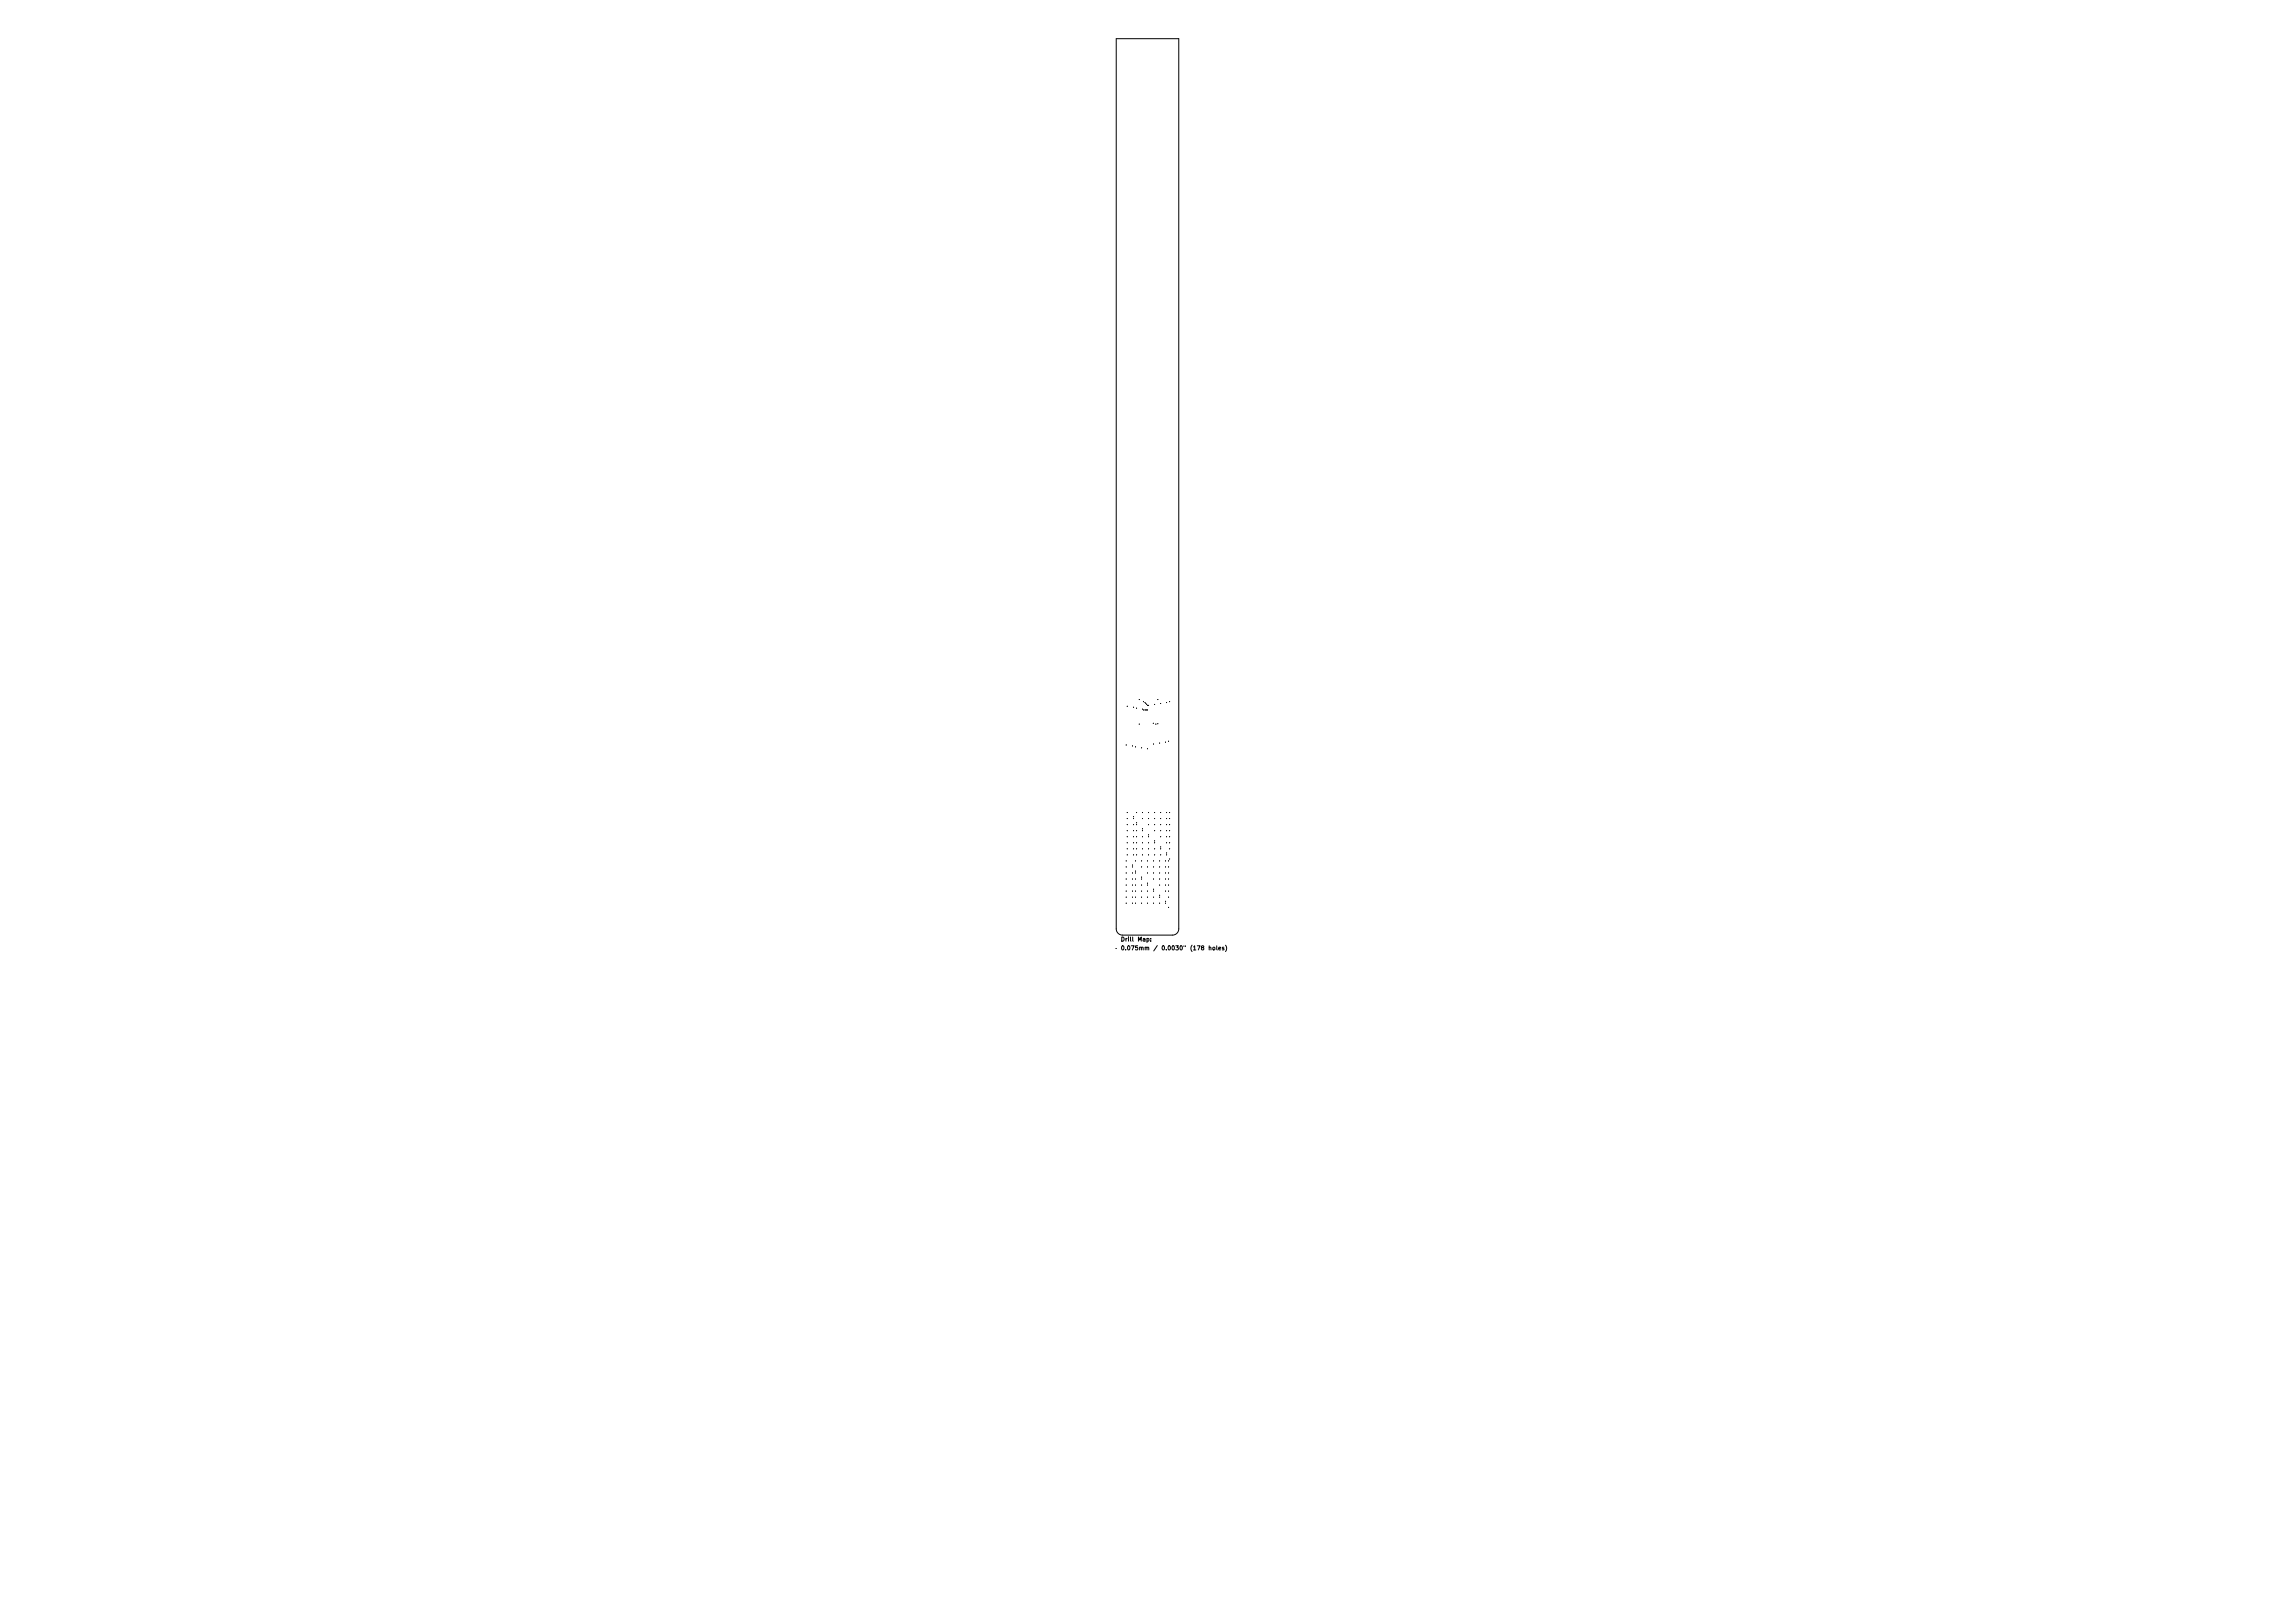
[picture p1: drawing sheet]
<svg xmlns="http://www.w3.org/2000/svg" width="297mm" height="210mm" viewBox="0 0 297 210" stroke-linecap="round" stroke-linejoin="round" font-family="sans-serif">
<defs><g id="words">
<g font-size=".5">
<text x="145" y="121.9">Drill</text>
<text x="145" y="123.1">0.075mm</text>
<text x="147.1" y="121.9">Map:</text>
<text x="149.2" y="123.1">/</text>
<text x="150.2" y="123.1">0.0030&quot;</text>
<text x="153.9" y="123.1">(178</text>
<text x="156.3" y="123.1">holes)</text>
</g>
</g></defs>
<g fill="none" stroke="#000" stroke-width=".13">
<path d="M144.5 5h8v115.2a.81 .81 0 0 1-.8 .8h-6.4a.81 .81 0 0 1-.8-.8zM145.7 96.4h.1M145.9 91.4h.1M146.5 96.5h.1M146.7 91.5h.1M146.9 96.6h.1M147.1 91.6h.1M147.4 90.5h.1M147.4 93.7h.1M147.7 96.8h.1M147.8 91.7l.1 .1M148 91.9h.1"/>
<path d="M148 90.8h.1M148.2 90.9h.1M148.2 91.9h.1M148.3 91h.1M148.3 91.9h.1M148.4 91.1v.1M148.4 91.9h.1M148.5 91.3h.1M148.5 91.9h.1M148.5 96.9h.1M148.6 91.3h.1M149.2 93.6h.1"/>
<path d="M149.3 93.6h-.1M149.3 96.3h.1M149.4 91.1v.1M149.6 93.7h.1M149.8 90.5h.1M149.8 93.6v.1M150.1 96.1v.1M150.2 91h.1M150.8 96h.1M151 90.9h.1M151.2 95.9h.1M151.4 90.8h.1"/>
<path d="M145.7 111.4h.1M145.7 112.2h.1M145.7 112.9l.1 .1M145.7 113.7l.1 .1M145.7 114.5h.1M145.7 115.3h.1M145.7 116.1h.1M145.7 116.9h.1M145.9 105.1h.1M145.9 105.9h.1M145.9 106.7h.1M145.9 107.5h.1"/>
<path d="M145.9 108.3h.1M145.9 109v.1M145.9 109.8h.1M145.9 110.6h.1M146.5 112.9l.1 .1M146.5 113.7l.1 .1M146.5 114.5h.1M146.5 115.3h.1M146.5 111.9h.1M146.5 112.2h.1M146.5 116.1h.1M146.5 116.9h.1"/>
<path d="M146.7 105.9h.1M146.7 106.7h.1M146.7 107.5h.1M146.7 108.3h.1M146.7 105.7h.1M146.7 109v.1M146.7 109.8h.1M146.7 110.6h.1M146.9 111.4h.1M146.9 112.7h.1M146.9 112.9l.1 .1M146.9 113.7l.1 .1"/>
<path d="M146.9 114.5h.1M146.9 115.3h.1M146.9 116.1h.1M146.9 116.9h.1M147.1 105.1h.1M147.1 106.4v.1M147.1 106.7h.1M147.1 107.5h.1M147.1 108.3h.1M147.1 109v.1M147.1 109.8h.1M147.1 110.6h.1"/>
<path d="M147.7 112.2h.1M147.7 113.5h.1M147.7 113.7v.1M147.7 114.5h.1M147.7 115.3h.1M147.7 116.1h.1M147.7 116.9h.1M147.7 111.4h.1M147.8 105.9h.1M147.8 107.2l.1 .1M147.8 107.5h.1M147.8 110.6h.1"/>
<path d="M147.8 105.1h.1M147.9 108.3h-.1M147.9 109l-.1 .1M147.9 109.8h-.1M148.5 112.9v.1M148.5 114.3h.1M148.5 114.5h.1M148.5 112.2h.1M148.5 111.4h.1M148.5 116.9h.1M148.5 115.3h.1M148.5 116.1h.1"/>
<path d="M148.6 106.7h.1M148.6 108h.1M148.6 109.8h.1M148.6 110.6h.1M148.6 105.1h.1M148.6 105.9h.1M148.6 108.3h.1M148.6 109v.1M149.3 113.7v.1M149.3 115.1h.1M149.3 115.3h.1M149.3 116.1h.1"/>
<path d="M149.3 116.9h.1M149.3 111.4h.1M149.3 112.2h.1M149.3 112.9v.1M149.4 107.5h.1M149.4 108.8h.1M149.4 109.8h.1M149.4 110.6h.1M149.4 109v.1M149.4 105.1h.1M149.4 105.9h.1M149.4 106.7h.1"/>
<path d="M150.1 114.5h.1M150.1 115.8v.1M150.1 113.7v.1M150.1 112.9v.1M150.1 116.9h.1M150.1 112.2h.1M150.1 111.4h.1M150.1 116.1h.1M150.2 108.3h.1M150.2 109.6h.1M150.2 110.6h.1M150.2 109.8h.1"/>
<path d="M150.2 105.1h.1M150.2 105.9h.1M150.2 106.7h.1M150.2 107.5h.1M150.8 116.9h.1M150.8 111.4h.1M150.8 116.6h.1M150.8 112.2h.1M150.8 112.9v.1M150.8 113.7v.1M150.8 114.5h.1M150.8 115.3h.1"/>
<path d="M151 110.6h.1M151 105.1h.1M151 108.3h.1M151 109v.1M151 110.4h.1M151 105.9h.1M151 106.7h.1M151 107.5h.1M151.2 112.2h.1M151.2 112.9v.1M151.2 113.7v.1M151.2 114.5h.1"/>
<path d="M151.2 115.3h.1M151.2 116.1h.1M151.2 117.4h.1M151.2 111.4h.1M151.4 105.1h.1M151.4 105.9h.1M151.4 106.7h.1M151.4 107.5h.1M151.4 108.3h.1M151.4 109v.1M151.4 109.8h.1M151.4 111.1v.1"/>
<path d="M144.4 122.7h.1"/>
</g>
<use href="#words"/>
</svg>
